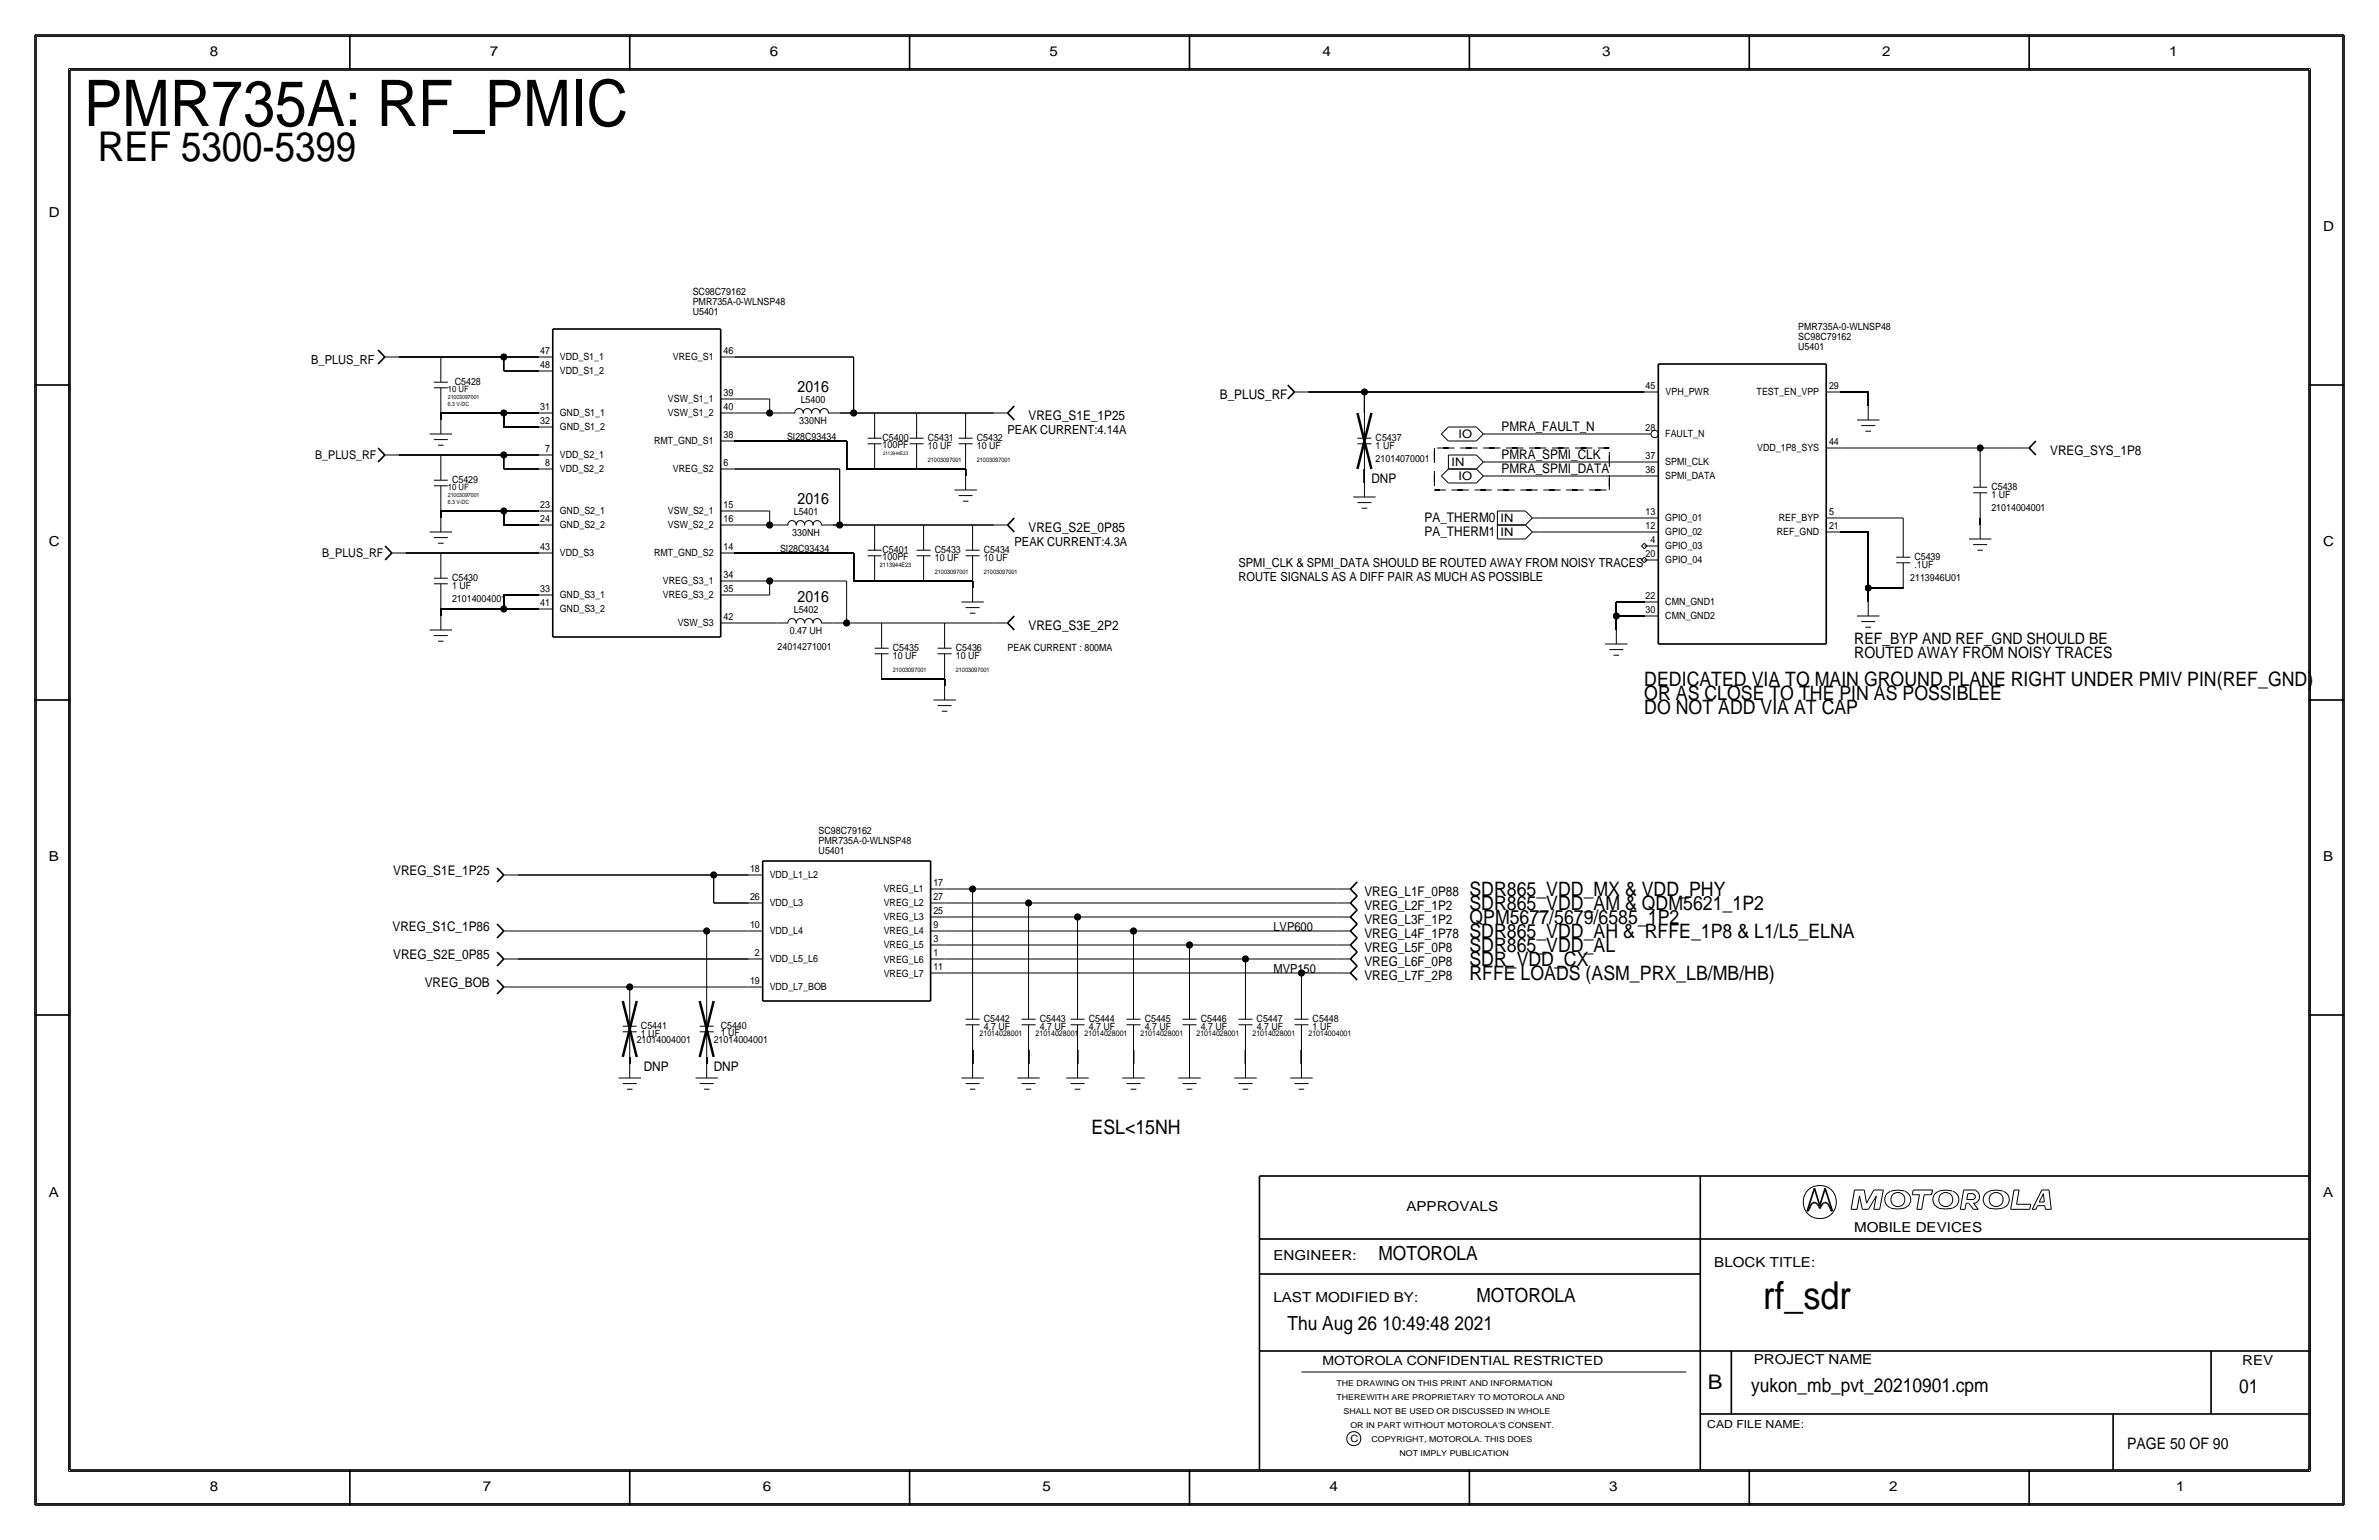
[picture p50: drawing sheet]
<svg xmlns="http://www.w3.org/2000/svg" width="432mm" height="279mm" viewBox="0 0 432 279" stroke-linecap="round" stroke-linejoin="round" font-family="sans-serif">
<defs><g id="words">
<text font-size="11.7" x="15.2" y="22.9">PMR735A: RF_PMIC</text>
<text font-size="7.4" x="17.8" y="29.2">REF 5300-5399</text>
<text font-size="7" x="320" y="237.5">rf_sdr</text>
<text font-size="3.7" x="310" y="252.1">B</text>
<g font-size="3.6">
<text x="298.4" y="124.5">DEDICATED VIA TO MAIN GROUND PLANE RIGHT UNDER PMIV PIN(REF_GND)</text>
<text x="298.4" y="129.5">DO NOT ADD VIA AT CAP</text>
<text x="298.4" y="127">OR AS CLOSE TO THE PIN AS POSSIBLEE</text>
<text x="266.7" y="162.6">SDR865_VDD_MX &amp; VDD_PHY</text>
<text x="266.7" y="165.1">SDR865_VDD_AM &amp; QDM5621_1P2</text>
<text x="266.7" y="167.6">QPM5677/5679/6585_1P2</text>
<text x="266.7" y="170.2">SDR865_VDD_AH &amp; RFFE_1P8 &amp; L1/L5_ELNA</text>
<text x="266.7" y="172.7">SDR865_VDD_AL</text>
<text x="266.7" y="177.8">RFFE LOADS (ASM_PRX_LB/MB/HB)</text>
<text x="266.7" y="175.3">SDR_VDD_CX</text>
<text x="198.1" y="205.7">ESL&lt;15NH</text>
</g>
<g font-size="3.5">
<text x="250.2" y="228.6">MOTOROLA</text>
<text x="268" y="236.2">MOTOROLA</text>
<text x="233.7" y="241.3">Thu Aug 26 10:49:48 2021</text>
<text x="317.9" y="252.6">yukon_mb_pvt_20210901.cpm</text>
<text x="406.4" y="252.7">01</text>
</g>
<g font-size="2.9">
<text x="144.8" y="71.1">2016</text>
<text x="144.8" y="91.4">2016</text>
<text x="144.8" y="109.2">2016</text>
<text x="336.5" y="119.4">ROUTED AWAY FROM NOISY TRACES</text>
<text x="336.5" y="116.8">REF_BYP AND REF_GND SHOULD BE</text>
<text x="386.1" y="262.9">PAGE 50 OF 90</text>
</g>
<g font-size="2.5">
<text x="38.1" y="10.2">8</text>
<text x="88.9" y="10.2">7</text>
<text x="139.7" y="10.2">6</text>
<text x="190.5" y="10.2">5</text>
<text x="240" y="10.2">4</text>
<text x="290.8" y="10.2">3</text>
<text x="341.6" y="10.2">2</text>
<text x="393.7" y="10.2">1</text>
<text x="8.9" y="39.4">D</text>
<text x="421.6" y="41.9">D</text>
<text x="8.9" y="99.1">C</text>
<text x="421.6" y="99.1">C</text>
<text x="8.9" y="156.2">B</text>
<text x="421.6" y="156.2">B</text>
<text x="8.9" y="217.2">A</text>
<text x="255.3" y="219.7">APPROVALS</text>
<text x="421.6" y="217.2">A</text>
<text x="336.5" y="223.5">MOBILE DEVICES</text>
<text x="231.1" y="228.6">ENGINEER:</text>
<text x="311.1" y="229.9">BLOCK TITLE:</text>
<text x="231.1" y="236.2">LAST MODIFIED BY:</text>
<text x="318.3" y="247.5">PROJECT NAME</text>
<text x="407" y="247.6">REV</text>
<text x="38.1" y="270.5">8</text>
<text x="87.6" y="270.5">7</text>
<text x="138.4" y="270.5">6</text>
<text x="189.2" y="270.5">5</text>
<text x="241.3" y="270.5">4</text>
<text x="292.1" y="270.5">3</text>
<text x="342.9" y="270.5">2</text>
<text x="395" y="270.5">1</text>
</g>
<g font-size="2.4">
<text x="186.7" y="76.2">VREG_S1E_1P25</text>
<text x="221.4" y="72.4">B_PLUS_RF</text>
<text x="272.5" y="78.2">PMRA_FAULT_N</text>
<text x="272.5" y="83.3">PMRA_SPMI_CLK</text>
<text x="372.1" y="82.5">VREG_SYS_1P8</text>
<text x="248.9" y="87.6">DNP</text>
<text x="272.5" y="85.9">PMRA_SPMI_DATA</text>
<text x="258.6" y="94.7">PA_THERM0</text>
<text x="186.7" y="96.5">VREG_S2E_0P85</text>
<text x="258.6" y="97.3">PA_THERM1</text>
<text x="186.7" y="114.3">VREG_S3E_2P2</text>
<text x="71.4" y="158.8">VREG_S1E_1P25</text>
<text x="247.6" y="162.6">VREG_L1F_0P88</text>
<text x="247.6" y="165.1">VREG_L2F_1P2</text>
<text x="247.6" y="167.6">VREG_L3F_1P2</text>
<text x="71.2" y="168.9">VREG_S1C_1P86</text>
<text x="71.4" y="174">VREG_S2E_0P85</text>
<text x="247.6" y="170.2">VREG_L4F_1P78</text>
<text x="247.6" y="172.7">VREG_L5F_0P8</text>
<text x="77.1" y="179.1">VREG_BOB</text>
<text x="247.6" y="175.3">VREG_L6F_0P8</text>
<text x="247.6" y="177.8">VREG_L7F_2P8</text>
<text x="116.8" y="194.3">DNP</text>
<text x="129.5" y="194.3">DNP</text>
</g>
<g font-size="2.3">
<text x="56.5" y="66">B_PLUS_RF</text>
<text x="182.9" y="78.7">PEAK CURRENT:4.14A</text>
<text x="184.1" y="99.1">PEAK CURRENT:4.3A</text>
<text x="224.8" y="102.9">SPMI_CLK &amp; SPMI_DATA SHOULD BE ROUTED AWAY FROM NOISY TRACES</text>
<text x="224.8" y="105.4">ROUTE SIGNALS AS A DIFF PAIR AS MUCH AS POSSIBLE</text>
<text x="231.1" y="168.9">LVP600</text>
<text x="231.1" y="176.5">MVP150</text>
<text x="240" y="247.6">MOTOROLA CONFIDENTIAL RESTRICTED</text>
</g>
<g font-size="2.2">
<text x="57.2" y="83.3">B_PLUS_RF</text>
<text x="58.5" y="101.1">B_PLUS_RF</text>
</g>
<g font-size="2.1">
<text x="264.7" y="79.5">IO</text>
<text x="263.4" y="84.5">IN</text>
<text x="264.7" y="87.1">IO</text>
<text x="272.3" y="94.7">IN</text>
<text x="272.3" y="97.2">IN</text>
</g>
<text font-size="2" x="309.9" y="259.1">CAD FILE NAME:</text>
<g font-size="1.8">
<text x="125.7" y="53.5">SC98C79162</text>
<text x="125.7" y="57.1">U5401</text>
<text x="125.7" y="55.3">PMR735A-0-WLNSP48</text>
<text x="326.4" y="59.8">PMR735A-0-WLNSP48</text>
<text x="98" y="64.3">47</text>
<text x="101.6" y="65.3">VDD_S1_1</text>
<text x="122.1" y="65.3">VREG_S1</text>
<text x="131.3" y="64.3">46</text>
<text x="326.4" y="63.5">U5401</text>
<text x="326.4" y="61.7">SC98C79162</text>
<text x="82.5" y="69.8">C5428</text>
<text x="98" y="66.8">48</text>
<text x="101.6" y="67.9">VDD_S1_2</text>
<text x="131.3" y="71.9">39</text>
<text x="298.7" y="70.6">45</text>
<text x="302.3" y="71.7">VPH_PWR</text>
<text x="318.8" y="71.7">TEST_EN_VPP</text>
<text x="332" y="70.6">29</text>
<text x="98" y="77">32</text>
<text x="98" y="74.4">31</text>
<text x="101.6" y="75.5">GND_S1_1</text>
<text x="121.2" y="75.5">VSW_S1_2</text>
<text x="121.2" y="72.9">VSW_S1_1</text>
<text x="131.3" y="74.4">40</text>
<text x="145.1" y="77">330NH</text>
<text x="145.3" y="73.2">L5400</text>
<text x="98.9" y="82">7</text>
<text x="101.6" y="83.1">VDD_S2_1</text>
<text x="101.6" y="78">GND_S1_2</text>
<text x="118.7" y="80.6">RMT_GND_S1</text>
<text x="131.3" y="79.5">38</text>
<text x="142.8" y="79.8">SI28C93434</text>
<text x="160.2" y="80">C5400</text>
<text x="160.2" y="81.3">100PF</text>
<text x="168.4" y="80">C5431</text>
<text x="168.4" y="81.5">10 UF</text>
<text x="177.3" y="81.5">10 UF</text>
<text x="177.3" y="80">C5432</text>
<text x="249.7" y="83.8">21014070001</text>
<text x="249.7" y="80">C5437</text>
<text x="249.7" y="81.5">1 UF</text>
<text x="298.7" y="83.3">37</text>
<text x="298.7" y="78.2">28</text>
<text x="302.3" y="79.3">FAULT_N</text>
<text x="318.9" y="81.8">VDD_1P8_SYS</text>
<text x="332" y="80.8">44</text>
<text x="82" y="87.6">C5429</text>
<text x="98.9" y="84.6">8</text>
<text x="101.6" y="85.6">VDD_S2_2</text>
<text x="122.1" y="85.6">VREG_S2</text>
<text x="131.3" y="84.6">6</text>
<text x="298.7" y="85.9">36</text>
<text x="302.3" y="86.9">SPMI_DATA</text>
<text x="302.3" y="84.4">SPMI_CLK</text>
<text x="361.4" y="88.9">C5438</text>
<text x="98" y="94.7">24</text>
<text x="98" y="92.2">23</text>
<text x="101.6" y="93.3">GND_S2_1</text>
<text x="101.6" y="95.8">GND_S2_2</text>
<text x="121.2" y="95.8">VSW_S2_2</text>
<text x="121.2" y="93.2">VSW_S2_1</text>
<text x="131.3" y="94.7">16</text>
<text x="131.3" y="92.2">15</text>
<text x="144.1" y="93.5">L5401</text>
<text x="298.7" y="96">12</text>
<text x="298.7" y="93.4">13</text>
<text x="302.3" y="94.5">GPIO_01</text>
<text x="322.9" y="94.5">REF_BYP</text>
<text x="332" y="96">21</text>
<text x="332" y="93.4">5</text>
<text x="361.4" y="90.4">1 UF</text>
<text x="361.4" y="92.7">21014004001</text>
<text x="98" y="99.8">43</text>
<text x="101.6" y="100.9">VDD_S3</text>
<text x="118.7" y="100.9">RMT_GND_S2</text>
<text x="131.3" y="99.8">14</text>
<text x="141.6" y="100.1">SI28C93434</text>
<text x="143.8" y="97.3">330NH</text>
<text x="160.2" y="101.6">100PF</text>
<text x="160.2" y="100.3">C5401</text>
<text x="169.7" y="101.9">10 UF</text>
<text x="169.7" y="100.3">C5433</text>
<text x="178.6" y="101.9">10 UF</text>
<text x="178.6" y="100.3">C5434</text>
<text x="298.7" y="101.1">20</text>
<text x="299.6" y="98.5">4</text>
<text x="302.3" y="97.1">GPIO_02</text>
<text x="302.3" y="99.6">GPIO_03</text>
<text x="322.5" y="97">REF_GND</text>
<text x="347.5" y="101.6">C5439</text>
<text x="82" y="105.4">C5430</text>
<text x="82" y="106.9">1 UF</text>
<text x="98" y="107.4">33</text>
<text x="120.3" y="106">VREG_S3_1</text>
<text x="131.3" y="107.4">35</text>
<text x="131.3" y="104.9">34</text>
<text x="302.3" y="102.2">GPIO_04</text>
<text x="346.7" y="105.4">2113946U01</text>
<text x="347.5" y="103.1">.1UF</text>
<text x="82" y="109.2">21014004001</text>
<text x="98" y="110">41</text>
<text x="101.6" y="111">GND_S3_2</text>
<text x="101.6" y="108.5">GND_S3_1</text>
<text x="120.3" y="108.5">VREG_S3_2</text>
<text x="123" y="113.6">VSW_S3</text>
<text x="131.3" y="112.5">42</text>
<text x="144.1" y="111.3">L5402</text>
<text x="298.7" y="111.2">30</text>
<text x="298.7" y="108.7">22</text>
<text x="302.3" y="109.8">CMN_GND1</text>
<text x="302.3" y="112.3">CMN_GND2</text>
<text x="141.1" y="117.9">24014271001</text>
<text x="143.4" y="115.1">0.47 UH</text>
<text x="162.1" y="119.6">10 UF</text>
<text x="162.1" y="118.1">C5435</text>
<text x="173.5" y="118.1">C5436</text>
<text x="173.5" y="119.6">10 UF</text>
<text x="182.9" y="118.1">PEAK CURRENT : 800MA</text>
<text x="148.6" y="153.1">PMR735A-0-WLNSP48</text>
<text x="148.6" y="151.3">SC98C79162</text>
<text x="148.6" y="154.9">U5401</text>
<text x="136.1" y="158.2">18</text>
<text x="139.7" y="159.4">VDD_L1_L2</text>
<text x="160.4" y="161.9">VREG_L1</text>
<text x="169.4" y="160.8">17</text>
<text x="136.1" y="163.3">26</text>
<text x="139.7" y="164.4">VDD_L3</text>
<text x="160.4" y="167">VREG_L3</text>
<text x="160.4" y="164.4">VREG_L2</text>
<text x="169.4" y="165.9">25</text>
<text x="169.4" y="163.3">27</text>
<text x="136.1" y="168.4">10</text>
<text x="137" y="173.5">2</text>
<text x="139.7" y="169.5">VDD_L4</text>
<text x="160.4" y="172.1">VREG_L5</text>
<text x="160.4" y="169.5">VREG_L4</text>
<text x="169.4" y="173.5">1</text>
<text x="169.4" y="170.9">3</text>
<text x="169.4" y="168.4">9</text>
<text x="136.1" y="178.6">19</text>
<text x="139.7" y="179.6">VDD_L7_BOB</text>
<text x="139.7" y="174.6">VDD_L5_L6</text>
<text x="160.4" y="177.2">VREG_L7</text>
<text x="160.4" y="174.6">VREG_L6</text>
<text x="169.4" y="176.1">11</text>
<text x="178.6" y="185.4">C5442</text>
<text x="188.7" y="185.4">C5443</text>
<text x="197.6" y="185.4">C5444</text>
<text x="207.8" y="185.4">C5445</text>
<text x="217.9" y="185.4">C5446</text>
<text x="228.1" y="185.4">C5447</text>
<text x="238.3" y="185.4">C5448</text>
<text x="115.6" y="189.2">21014004001</text>
<text x="116.3" y="188.2">1 UF</text>
<text x="116.3" y="186.7">C5441</text>
<text x="129.5" y="189.2">21014004001</text>
<text x="130.8" y="188">1 UF</text>
<text x="130.8" y="186.7">C5440</text>
<text x="178.6" y="186.9">4.7 UF</text>
<text x="188.7" y="186.9">4.7 UF</text>
<text x="197.6" y="186.9">4.7 UF</text>
<text x="207.8" y="186.9">4.7 UF</text>
<text x="217.9" y="186.9">4.7 UF</text>
<text x="228.1" y="186.9">4.7 UF</text>
<text x="238.3" y="186.9">1 UF</text>
<text x="245.1" y="261.6">C</text>
</g>
<g font-size="1.6">
<text x="81.3" y="71.1">10 UF</text>
<text x="81.3" y="88.9">10 UF</text>
</g>
<g font-size="1.5">
<text x="242.6" y="251.5">THE DRAWING ON THIS PRINT AND INFORMATION</text>
<text x="242.6" y="254">THEREWITH ARE PROPRIETARY TO MOTOROLA AND</text>
<text x="243.8" y="256.5">SHALL NOT BE USED OR DISCUSSED IN WHOLE</text>
<text x="245.1" y="259.1">OR IN PART WITHOUT MOTOROLA'S CONSENT.</text>
<text x="248.9" y="261.6">COPYRIGHT, MOTOROLA. THIS DOES</text>
<text x="254" y="264.2">NOT IMPLY PUBLICATION</text>
</g>
<g font-size="1.4">
<text x="177.8" y="188">21014028001</text>
<text x="188" y="188">21014028001</text>
<text x="196.8" y="188">21014028001</text>
<text x="207" y="188">21014028001</text>
<text x="217.2" y="188">21014028001</text>
<text x="227.3" y="188">21014028001</text>
<text x="237.5" y="188">21014004001</text>
</g>
<g font-size="1.1">
<text x="81.3" y="72.4">21003097001</text>
<text x="81.3" y="73.7">6.3 V-DC</text>
<text x="168.4" y="83.8">21003097001</text>
<text x="177.3" y="83.8">21003097001</text>
<text x="81.3" y="90.2">21003097001</text>
<text x="81.3" y="91.4">6.3 V-DC</text>
<text x="159.7" y="102.9">2113944E23</text>
<text x="169.7" y="104.1">21003097001</text>
<text x="178.6" y="104.1">21003097001</text>
<text x="162.1" y="121.9">21003097001</text>
<text x="173.5" y="121.9">21003097001</text>
</g>
<text font-size=".9" x="160.3" y="82.5">2113944E23</text>
</g></defs>
<!-- layer: Nets -->
<g fill="none" stroke="#000" stroke-width=".18">
<path d="M72.4 64.8h7.6zM80 74.9v1.3zM80 74.9h11.4zM80 64.8h11.4zM91.4 74.9v2.6zM91.4 77.5h6.4zM91.4 64.8v2.5zM91.4 64.8h6.4zM91.4 74.9h6.4zM91.4 67.3h6.4zM133.3 64.8h21.6zM133.3 72.4h6.4z"/>
<path d="M133.3 74.9h6.4zM139.7 72.4v2.5zM139.7 74.9h2.5zM152.4 74.9h2.5zM154.9 74.9h3.8zM154.9 64.8v10.1zM158.8 74.9h7.6zM166.4 74.9h8.9zM175.3 74.9h5zM237.5 71.1h10.2zM247.6 71.1v3.8zM247.6 71.1h50.8z"/>
<path d="M270.5 78.7h27.9zM334 71.1h5.1zM339.1 71.1v2.6zM72.4 82.5h7.6zM80 92.7v1.3zM80 82.5h11.4zM80 92.7h11.4zM91.4 95.2h6.4zM91.4 92.7v2.5zM91.4 82.6v2.5zM91.4 82.5h6.4zM91.4 92.7h6.4z"/>
<path d="M91.4 85.1h6.4zM133.3 80h20.4zM133.3 85.1h19.1zM133.3 95.2h6.4zM133.3 92.7h6.4zM139.7 95.2h1.3zM139.7 92.7v2.5zM151.1 95.2h1.3zM152.4 85.1v10.2zM152.4 95.2h6.3zM153.7 85.1h5.1zM153.7 80v5.1z"/>
<path d="M158.7 85.1h7.7zM158.8 95.2h8.8zM166.4 85.1h8.9zM167.6 95.2h8.9zM175.3 85.1v1.3zM176.5 95.2h3.8zM247.6 85.1v2.5zM270.5 83.8h27.9zM270.5 86.4h27.9zM279.4 96.5h19zM279.4 94h19zM334 96.5h5.1z"/>
<path d="M334 94h11.4zM334 81.3h25.4zM339.1 96.5v10.2zM345.4 94v2.5zM359.4 94v1.3zM359.4 81.3v2.5zM359.4 81.3h6.4zM73.7 100.3h6.3zM80 110.5v1.3zM80 110.5h11.4zM80 100.3h17.8zM91.4 107.9v2.6z"/>
<path d="M91.4 110.5h6.4zM91.4 107.9h6.4zM133.3 100.3h21.6zM133.3 107.9h6.4zM133.3 105.4h6.4zM133.3 113h7.7zM139.7 105.4v2.5zM139.7 105.4h14zM151.1 113h2.6zM153.7 105.4v7.6zM153.7 113h6.3zM154.9 105.4h3.9z"/>
<path d="M154.9 100.3v5.1zM158.7 105.4h8.9zM160 113h11.5zM167.6 105.4h8.9zM171.5 113h8.8zM176.5 105.4v1.3zM293.4 111.8v2.5zM293.4 109.2v2.6zM293.4 109.2h5zM293.4 111.8h5zM339.1 106.7h6.3zM339.1 106.7v2.5z"/>
<path d="M160 123.2h11.4zM171.4 123.2v1.3zM94 158.8h35.5zM129.5 158.7v5.1zM129.5 158.8h6.4zM94 168.9h34.3zM94 179.1h20.3zM94 174h41.9zM114.3 179.1v2.5zM114.3 179.1h21.6zM128.3 168.9v12.7zM128.3 168.9h7.6z"/>
<path d="M129.5 163.8h6.4zM171.4 176.5h64.8zM171.4 174h54.7zM171.4 166.4h24.2zM171.4 168.9h34.3zM171.4 163.8h15.3zM171.4 161.3h5.1zM171.4 171.4h44.5zM176.5 161.3v19zM176.5 161.3h66.1zM186.7 163.8v16.5zM186.7 163.8h55.9z"/>
<path d="M195.6 166.4v13.9zM195.6 166.4h47zM205.7 168.9v11.4zM205.7 168.9h36.9zM215.9 171.4h26.7zM215.9 171.5v8.8zM226.1 174h16.5zM226.1 174v6.3zM236.2 176.5v3.8zM236.2 176.5h6.4zM114.3 191.8v1.2zM128.3 191.8v1.2z"/>
<path d="M176.5 190.5v2.5zM186.7 190.5v2.5zM195.6 190.5v2.5zM205.7 190.5v2.5zM215.9 190.5v2.5zM226.1 190.5v2.5zM236.2 190.5v2.5z"/>
</g>
<path d="M260.3 81.3v7.6zM260.3 81.3h31.8zM260.3 88.9h31.8zM292.1 81.3v7.6z" fill="none" stroke="#000" stroke-width=".18" stroke-dasharray="2.1" stroke-linecap="butt"/>
<g fill="#000" stroke="#000" stroke-width=".18">
<circle cx="91.4" cy="64.8" r=".56"/>
<circle cx="91.4" cy="74.9" r=".56"/>
<circle cx="139.7" cy="74.9" r=".56"/>
<circle cx="154.9" cy="74.9" r=".56"/>
<circle cx="247.7" cy="71.1" r=".56"/>
<circle cx="91.4" cy="82.5" r=".56"/>
<circle cx="91.4" cy="92.7" r=".56"/>
<circle cx="139.7" cy="95.2" r=".56"/>
<circle cx="152.4" cy="95.2" r=".56"/>
<circle cx="359.4" cy="81.3" r=".56"/>
<circle cx="91.4" cy="110.5" r=".56"/>
<circle cx="139.7" cy="105.4" r=".56"/>
<circle cx="153.7" cy="113" r=".56"/>
<circle cx="293.4" cy="111.8" r=".56"/>
<circle cx="339.1" cy="106.7" r=".56"/>
<circle cx="129.5" cy="158.7" r=".56"/>
<circle cx="114.3" cy="179.1" r=".56"/>
<circle cx="128.3" cy="168.9" r=".56"/>
<circle cx="176.5" cy="161.3" r=".56"/>
<circle cx="186.7" cy="163.8" r=".56"/>
<circle cx="195.6" cy="166.4" r=".56"/>
<circle cx="205.7" cy="168.9" r=".56"/>
<circle cx="215.9" cy="171.4" r=".56"/>
<circle cx="226.1" cy="174" r=".56"/>
<circle cx="236.2" cy="176.5" r=".56"/>
</g>
<!-- layer: Components -->
<g fill="none" stroke="#000" stroke-width=".18">
<path d="M69.8 64.8h2.6zM78 78.7h4zM78.7 69.3h2.6zM78.7 79.8h2.6zM78.7 70.4h2.6zM80 70.4v4.5zM80 64.8v4.5zM80 76.2v2.5zM97.8 77.5h2.5zM97.8 74.9h2.5zM97.8 67.3h2.5zM97.8 64.8h2.5z"/>
<path d="M130.8 74.9h2.5zM130.8 72.4h2.5zM130.8 64.8h2.5zM142.2 74.9h2.1zM144.3 75a.75 .75 0 0 1 .7-.9 .75 .75 0 0 1 .7 .9M145.8 75a.75 .75 0 0 1 .7-.9 .75 .75 0 0 1 .8 .9M147.3 75a.75 .75 0 0 1 .8-.9 .75 .75 0 0 1 .7 .9M148.8 75a.75 .75 0 0 1 .8-.9 .75 .75 0 0 1 .7 .9M150.4 74.9h2zM157.5 79.5h2.5zM158.7 74.9v4.6zM165.1 79.5h2.5z"/>
<path d="M166.4 74.9v4.6zM174 79.5h2.5zM175.3 74.9v4.6zM180.3 74.9h2.6zM235 71.1h2.5zM246.4 79.5h2.5zM247.6 74.9v4.6zM261.6 78.7l1.3 1.3zM262.9 77.5h5.1zM262.9 77.5l-1.3 1.2zM268 77.5l1.2 1.2zM269.2 78.7h1.3z"/>
<path d="M269.2 78.7l-1.2 1.3zM298.4 78.7h1.3zM298.4 71.1h2.6zM331.5 71.1h2.5zM337.1 76.2h4zM337.8 77.2h2.6zM338.6 78.2h1zM339.1 73.7v2.5zM69.8 82.5h2.6zM78 96.5h4zM78.7 87.1h2.6zM78.7 97.5h2.6z"/>
<path d="M78.7 88.1h2.6zM79.5 80.8h1zM79.5 98.6h1zM80 88.1v4.6zM80 82.6v4.5zM80 94v2.5zM97.8 95.2h2.5zM97.8 92.7h2.5zM97.8 85.1h2.5zM97.8 82.5h2.5zM130.8 95.2h2.5zM130.8 92.7h2.5z"/>
<path d="M130.8 85.1h2.5zM130.8 80h2.5zM141 95.2h2zM143 95.3a.75 .75 0 0 1 .7-.9 .75 .75 0 0 1 .8 .9M144.5 95.3a.75 .75 0 0 1 .8-.9 .75 .75 0 0 1 .7 .9M146 95.3a.75 .75 0 0 1 .8-.9 .75 .75 0 0 1 .7 .9M147.6 95.3a.75 .75 0 0 1 .7-.9 .75 .75 0 0 1 .7 .9M149.1 95.2h2zM157.5 99.8h2.5zM157.5 80.5h2.5zM158.7 95.2v4.6zM158.7 80.5v4.6z"/>
<path d="M165.1 80.5h2.5zM166.4 99.8h2.5zM166.4 80.5v4.6zM167.6 95.2v4.6zM173.2 88.9h4.1zM174 89.9h2.5zM174 80.5h2.5zM174.8 90.9h1zM175.3 80.5v4.6zM175.3 86.4v2.5zM175.3 99.8h2.5zM176.5 95.2v4.6z"/>
<path d="M180.3 95.2h2.6zM245.6 90.2h4.1zM246.4 91.2h2.5zM246.4 80.5h2.5zM247.1 92.2h1.1zM247.6 80.5v4.6zM247.6 87.6v2.6zM261.6 86.4l1.3 1.2zM262.9 87.6h5.1zM262.9 85.1h5.1zM262.9 80h5.1zM262.9 82.5h5.1z"/>
<path d="M262.9 82.6v2.5zM262.9 85.1l-1.3 1.3zM268 82.5l1.2 1.3zM268 85.1l1.2 1.3zM269.2 83.8h1.3zM269.2 83.8l-1.2 1.3zM269.2 86.4h1.3zM269.2 86.4l-1.2 1.2zM271.8 92.7h5.1zM271.8 92.7v2.5zM271.8 95.2h5.1zM271.8 95.3v2.5z"/>
<path d="M271.8 97.8h5.1zM276.9 92.7l1.2 1.3zM276.9 95.2l1.2 1.3zM278.1 94h1.3zM278.1 96.5h1.3zM278.1 94l-1.2 1.3zM278.1 96.5l-1.2 1.3zM297.9 99.1l.5-.5zM297.9 99.1l.5 .5zM298.4 99.1h2.6zM298.4 96.5h2.6zM298.4 94h2.6z"/>
<path d="M298.4 86.4h2.6zM298.4 83.8h2.6zM298.4 98.6l.6 .5zM299 99.1l-.5 .5zM331.5 96.5h2.5zM331.5 94h2.5zM331.5 81.3h2.5zM345.4 96.5v4.6zM357.4 97.8h4zM358.1 89.4h2.6zM358.1 88.4h2.6zM358.1 98.8h2.6z"/>
<path d="M358.9 99.8h1zM359.4 89.4v4.6zM359.4 83.8v4.6zM359.4 95.3v2.5zM365.8 81.3h2.5zM71.1 100.3h2.6zM78 114.3h4zM78.7 104.9h2.6zM78.7 115.3h2.6zM78.7 105.9h2.6zM79.5 116.3h1zM80 105.9v4.6z"/>
<path d="M80 100.3v4.6zM80 111.8v2.5zM97.8 110.5h2.5zM97.8 107.9h2.5zM97.8 100.3h2.5zM130.8 113h2.5zM130.8 107.9h2.5zM130.8 105.4h2.5zM130.8 100.3h2.5zM141 113h2zM143 113.1a.75 .75 0 0 1 .7-.9 .75 .75 0 0 1 .8 .9M144.5 113.1a.75 .75 0 0 1 .8-.9 .75 .75 0 0 1 .7 .9"/>
<path d="M146 113.1a.75 .75 0 0 1 .8-.9 .75 .75 0 0 1 .7 .9M147.6 113.1a.75 .75 0 0 1 .7-.9 .75 .75 0 0 1 .7 .9M149.1 113h2zM157.5 100.8h2.5zM158.7 100.8v4.6zM158.7 118.6h2.6zM158.8 117.6h2.5zM160 118.6v4.6zM160 113v4.6zM166.4 100.8h2.5zM167.6 100.8v4.6zM170.2 118.6h2.5z"/>
<path d="M170.2 117.6h2.5zM171.4 118.6v4.6zM171.4 113v4.6zM174.5 109.2h4.1zM175.3 100.8h2.5zM175.3 110.2h2.5zM176 111.3h1zM176.5 100.8v4.6zM176.5 106.7v2.5zM180.3 113h2.6zM291.3 116.8h4.1zM292.1 117.9h2.5z"/>
<path d="M292.9 118.9h1zM293.4 114.3v2.5zM297.9 101.6l.5-.5zM297.9 101.6l.5 .5zM298.4 111.8h2.6zM298.4 109.2h2.6zM298.4 101.6h2.6zM298.4 101.1l.6 .5zM299 101.6l-.5 .5zM337.1 111.8h4zM337.8 112.8h2.6zM338.6 113.8h1z"/>
<path d="M339.1 109.2v2.6zM344.2 102.1h2.5zM344.2 101.1h2.5zM345.4 102.1v4.6zM169.4 127h4.1zM170.2 128h2.5zM170.9 129h1.1zM171.4 124.5v2.5zM91.4 158.8h2.6zM135.9 158.8h2.5zM91.4 174h2.6zM91.4 168.9h2.6z"/>
<path d="M91.4 179.1h2.6zM135.9 179.1h2.5zM135.9 174h2.5zM135.9 168.9h2.5zM135.9 163.8h2.5zM168.9 176.5h2.5zM168.9 174h2.5zM168.9 171.4h2.5zM168.9 168.9h2.5zM168.9 166.4h2.5zM168.9 163.8h2.5zM168.9 161.3h2.5z"/>
<path d="M242.6 161.3h2.5zM242.6 163.8h2.5zM242.6 176.5h2.5zM242.6 174h2.5zM242.6 171.4h2.5zM242.6 168.9h2.5zM242.6 166.4h2.5zM112.3 195.6h4zM113 187.2h2.6zM113 186.2h2.6zM113 196.6h2.6zM113.8 197.6h1z"/>
<path d="M114.3 187.2v4.6zM114.3 181.6v4.6zM114.3 193v2.6zM126.2 195.6h4.1zM127 186.2h2.5zM127 187.2h2.5zM127 196.6h2.5zM127.8 197.6h1zM128.3 181.6v4.6zM128.3 187.2v4.6zM128.3 193v2.6zM174.5 195.6h4.1z"/>
<path d="M175.3 185.9h2.5zM175.3 184.9h2.5zM175.3 196.6h2.5zM176 197.6h1zM176.5 185.9v4.6zM176.5 180.3v4.6zM176.5 193v2.6zM184.7 195.6h4zM185.4 185.9h2.6zM185.4 184.9h2.6zM185.4 196.6h2.6zM186.2 197.6h1z"/>
<path d="M186.7 185.9v4.6zM186.7 180.3v4.6zM186.7 193v2.6zM193.5 195.6h4.1zM194.3 185.9h2.5zM194.3 184.9h2.5zM194.3 196.6h2.5zM195.1 197.6h1zM195.6 185.9v4.6zM195.6 180.3v4.6zM195.6 193v2.6zM203.7 195.6h4.1z"/>
<path d="M204.5 185.9h2.5zM204.5 184.9h2.5zM204.5 196.6h2.5zM205.2 197.6h1zM205.7 185.9v4.6zM205.7 180.3v4.6zM205.7 193v2.6zM213.9 195.6h4zM214.6 184.9h2.6zM214.6 196.6h2.6zM214.6 185.9h2.6zM215.4 197.6h1z"/>
<path d="M215.9 185.9v4.6zM215.9 180.3v4.6zM215.9 193v2.6zM224 195.6h4.1zM224.8 185.9h2.5zM224.8 184.9h2.5zM224.8 196.6h2.5zM225.6 197.6h1zM226.1 185.9v4.6zM226.1 180.3v4.6zM226.1 193v2.6zM234.2 195.6h4.1z"/>
<path d="M234.9 185.9h2.6zM235 184.9h2.5zM235 196.6h2.5zM235.7 197.6h1zM236.2 185.9v4.6zM236.2 180.3v4.6zM236.2 193v2.6z"/>
<circle cx="300.3" cy="78.7" r=".67"/>
</g>
<g fill="none" stroke="#000" stroke-width=".3">
<path d="M100.3 59.7h30.5zM100.3 59.7v55.9zM130.8 59.7v55.9zM68.6 63.5l1.3 1.3zM69.8 64.8l-1.2 1.2zM182.9 74.9l1.2 1.3zM184.1 73.7l-1.2 1.2zM233.7 69.8l1.3 1.3zM234.9 71.1l-1.2 1.3zM301 66h30.5zM301 66v50.8zM331.5 66v50.8z"/>
<path d="M68.6 81.3l1.3 1.3zM69.8 82.5l-1.2 1.3zM69.9 99.1l1.2 1.2zM182.9 95.2l1.2 1.3zM184.1 94l-1.2 1.3zM368.3 81.3l1.2 1.3zM369.5 80l-1.2 1.3zM71.1 100.3l-1.2 1.3zM100.3 115.6h30.5zM182.9 113l1.2 1.3zM184.1 111.8l-1.2 1.2zM301 116.8h30.5z"/>
<path d="M90.2 157.5l1.2 1.2zM91.4 158.8l-1.2 1.2zM138.4 156.2h30.5zM138.4 156.2v25.4zM168.9 156.2v25.4zM90.2 172.7l1.2 1.3zM90.2 167.6l1.2 1.3zM90.2 177.8l1.2 1.3zM91.4 174l-1.2 1.3zM91.4 168.9l-1.2 1.3zM91.4 179.1l-1.2 1.2zM245.1 161.3l1.2 1.3z"/>
<path d="M245.1 163.8l1.2 1.3zM245.1 176.5l1.2 1.3zM245.1 174l1.2 1.3zM245.1 171.4l1.2 1.3zM245.1 168.9l1.2 1.3zM245.1 166.4l1.2 1.2zM246.3 160l-1.2 1.3zM246.3 162.6l-1.2 1.2zM246.3 175.3l-1.2 1.2zM246.3 172.7l-1.2 1.3zM246.3 170.2l-1.2 1.2zM246.3 167.6l-1.2 1.3z"/>
<path d="M246.3 165.1l-1.2 1.3zM138.4 181.6h30.5z"/>
</g>
<path d="M246.4 74.9l2.5 10.2zM248.9 74.9l-2.5 10.2zM113 181.6l2.6 10.2zM115.6 181.6l-2.6 10.2zM127 181.6l2.5 10.2zM129.5 181.6l-2.5 10.2z" fill="none" stroke="#000" stroke-width=".45"/>
<!-- layer: Page Border and Title Block -->
<g fill="none" stroke="#000" stroke-width=".3">
<path d="M6.3 6.4v266.7zM6.4 6.4h419zM12.7 12.7h406.4zM12.7 12.7v254zM63.5 6.4v6.3zM114.3 6.4v6.3zM165.1 6.4v6.3zM215.9 6.3v6.4zM266.7 6.4v6.3zM317.5 6.4v6.3zM368.3 6.4v6.3zM419.1 12.7v254z"/>
<path d="M425.4 6.4v266.7zM6.3 69.8h6.4zM419.1 69.8h6.3zM6.3 127h6.4zM419.1 127h6.3zM6.3 184.1h6.4zM419.1 184.1h6.3zM228.6 213.4v53.3zM228.6 213.4h190.5zM308.6 213.4v53.3zM328 219.7h.2zM328.4 219.4l-.2 .3z"/>
<path d="M328.6 218.8l-.2 .6zM328.8 218.5l-.2 .3zM329 218.3l.2-.1zM329 218.3l-.2 .2zM329.2 218.2h.2zM329.3 215.6l-1.3 4.1zM329.3 215.6l1 3.1zM329.4 218.2l.2 .1zM329.6 218.3l.3 .2zM329.9 218.5l.2 .3zM330.1 218.8l.2 .5zM330.5 218.8l-.2 .5z"/>
<path d="M330.8 218.5l-.3 .3zM331 218.3l-.2 .2zM331 218.3l.2-.1zM331.2 218.2h.2zM331.3 215.6l1.3 4.1zM331.3 215.6l-1 3.1zM331.4 218.2l.2 .1zM331.6 218.3l.2 .2zM331.8 218.5l.2 .3zM332 218.8l.3 .6zM332.3 219.4l.1 .3zM332.4 219.7h.2z"/>
<path d="M228.6 231.1h80zM228.6 224.8h190.5zM228.6 245.1h190.5zM308.6 256.5h110.5zM314.2 245.1v11.4zM383.5 256.5v10.2zM401.3 245.1v11.4zM6.4 273h419zM12.7 266.7h406.4zM63.5 266.7v6.4zM114.3 266.7v6.4zM165.1 266.7v6.4z"/>
<path d="M215.9 266.7v6.3zM266.7 266.7v6.4zM317.5 266.7v6.4zM368.3 266.7v6.4z"/>
</g>
<g fill="none" stroke="#000" stroke-width=".18">
<path d="M6.6 6.6h418.6zM6.6 6.6v266.2zM12.4 12.4v254.6zM12.4 12.4h407zM419.4 12.4v254.6zM425.2 6.6v266.2zM336 219.4h1.1zM336.6 215.9h1.8zM336.6 215.9l-.6 3.5zM337.5 217l-.4 2.4zM337.5 217l.5 2.4zM338 219.4h1.1z"/>
<path d="M338.4 215.9l.4 2.4zM340.1 219.4h1.1zM340.1 215.9h1.7zM340.1 215.9l-1.3 2.4zM340.6 217l-1.5 2.4zM340.6 217l-.5 2.4zM341.8 215.9l-.6 3.5zM343.1 216.2a1.6 1.6 0 0 0-1 1.5 1.6 1.6 0 0 0 1.1 1.5M345.7 216.1h-.2a4 4 0 0 0-2.3 .1M345.7 216.2a1.59 1.59 0 0 1 1.1 1.5 1.59 1.59 0 0 1-1.1 1.5 5.1 5.1 0 0 1-2.5 0M347.1 216.8h1.3zM347.3 215.9l-.2 .9z"/>
<path d="M347.3 215.9h3.5zM347.9 219.4h.9zM348.4 216.8l-.5 2.6zM349.2 216.8l-.4 2.6zM349.2 216.8h1.4zM350.8 215.9l-.2 .9zM354.4 216.1a3.1 3.1 0 0 0-3.3 .7 1.62 1.62 0 0 0 .8 2.4M354.4 219.2a5.1 5.1 0 0 1-2.5 0M354.5 216.2a1.59 1.59 0 0 1 1 1.5 1.59 1.59 0 0 1-1 1.5M355.8 219.4h.9zM356.4 215.9h2.2zM356.4 215.9l-.6 3.5z"/>
<path d="M356.9 218.3l-.2 1.1zM356.9 218.3h.4zM357 217.6h1.2zM357.2 216.6l-.2 1zM357.2 216.6h1zM357.3 218.3l.9 1.1zM358.1 216.7a.5 .5 0 0 1 .4 .4 .5 .5 0 0 1-.4 .5M358.2 218.3l.9 1.1zM358.2 218.3h.4zM358.2 219.4h.9zM358.5 216a1.24 1.24 0 0 1 .8 1.1 1.24 1.24 0 0 1-.8 1.2M363.5 216.1a3.1 3.1 0 0 0-3.3 .7 1.62 1.62 0 0 0 .8 2.4"/>
<path d="M363.6 219.2a5.1 5.1 0 0 1-2.6 0M363.6 216.2a1.59 1.59 0 0 1 1.1 1.5 1.59 1.59 0 0 1-1.1 1.5M364.9 219.4h3.5zM365.6 215.9l-.7 3.5zM365.6 215.9h.9zM366 218.5h2.6zM366.5 215.9l-.5 2.6zM368.6 218.5l-.2 .9zM368.9 219.4h.6zM369.8 218.7h1.3zM369.8 218.7l-.3 .7zM370.1 218.1h.9z"/>
<path d="M370.6 215.9l-1.7 3.5zM370.6 215.9h1.3zM370.9 216.6l-.8 1.5zM370.9 216.6l.1 1.5zM371.1 218.7l.1 .7zM371.2 219.4h1.1zM371.9 215.9l.4 3.5zM236.2 248.9h69.9zM6.6 272.8h418.6zM12.4 267h407z"/>
<circle cx="330.3" cy="218.1" r="3"/>
<circle cx="344.5" cy="217.6" r="1.28"/>
<circle cx="353.2" cy="217.6" r="1.28"/>
<circle cx="362.3" cy="217.6" r="1.28"/>
<circle cx="245.7" cy="261" r="1.28"/>
</g>
<use href="#words"/>
</svg>
